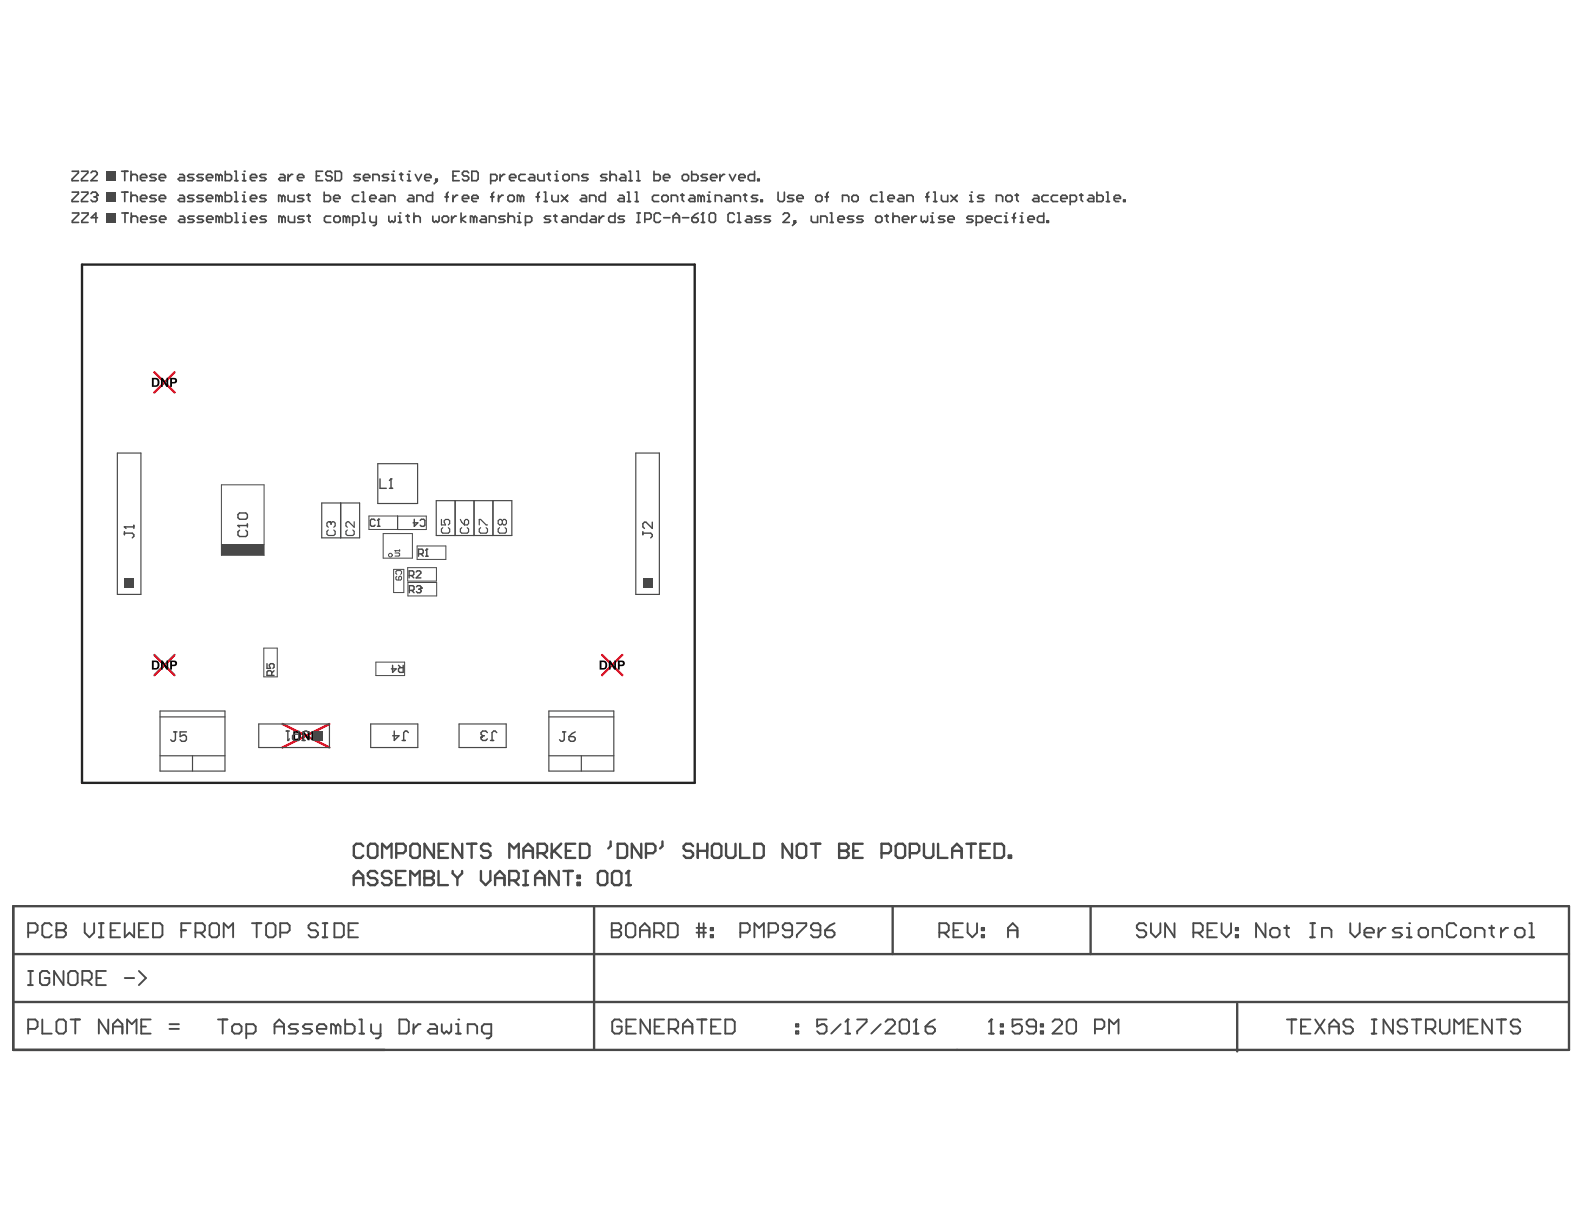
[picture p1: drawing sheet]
<svg xmlns="http://www.w3.org/2000/svg" width="279mm" height="216mm" viewBox="0 0 279 216" stroke-linecap="round" stroke-linejoin="round" font-family="sans-serif">
<path d="M27.2 65.7l3.6 3.5M30.8 65.7l-3.6 3.5M27.2 115.5l3.6 3.6M30.8 115.5l-3.6 3.6M106.2 115.5l3.6 3.6M109.8 115.5l-3.6 3.6M49.8 127.7l8.3 4.2M58.1 127.7l-8.3 4.2" fill="none" stroke="#ee0e22" stroke-width=".42"/>
<g fill="#000">
<path d="M28.4 66.6h.3l.7 1.1v-1.1h.3v1.6h-.4l-.6-1v1h-.3zM28.4 116.5h.3l.7 1.1v-1.1h.3v1.6h-.4l-.6-1v1h-.3zM107.4 116.5h.3l.7 1.1v-1.1h.2v1.6h-.3l-.6-1v1h-.3zM53.3 129h.4l.6 1.1v-1.1h.3v1.6h-.3l-.7-1.1v1.1h-.3z"/>
<path d="M26.8 66.6l.8 .1 .4 .2 .1 .6-.2 .6-1.1 .1zM27.1 66.9v1.1l.5-.1 .2-.2-.1-.6-.1-.2z"/>
<path d="M30 66.6l.9 .1 .3 .3-.2 .5-.7 .1v.6h-.3zM30.3 66.9v.5l.6-.1-.1-.3z"/>
<path d="M26.8 116.5h.8l.4 .2 .1 .7-.2 .6-1.1 .1zM27.1 116.8v1h.5l.2-.3-.1-.5-.1-.2z"/>
<path d="M30 116.5h.9l.3 .4-.2 .5-.7 .1v.6h-.3zM30.3 116.8v.4l.6-.1-.1-.3z"/>
<path d="M105.8 116.5h.8l.3 .2 .2 .7-.3 .6-1 .1zM106.1 116.8v1h.5l.2-.3-.1-.5-.2-.2z"/>
<path d="M109 116.5h.9l.3 .4-.2 .5-.7 .1v.6h-.3zM109.3 116.8v.4l.6-.1-.1-.3z"/>
<path d="M51.7 129h.9l.3 .2 .2 .6-.3 .6-.3 .2h-.8zM52.1 129.3v1h.5l.1-.3v-.6l-.2-.1z"/>
<path d="M55 129h.9l.3 .3-.2 .6-.7 .1v.6h-.3zM55.3 129.3v.4l.5-.1-.1-.3z"/>
</g>
<path d="M14.5 46.7h108v91.4h-108z" fill="none" stroke="#242424" stroke-width=".42"/>
<path d="M39.1 85.5h7.5v12.4h-7.5zM39.1 96.1h7.5M65.1 91h10.1v2.4h-10.1zM67.6 94.1h5.1v4.4h-5.1zM70.1 91v2.4M73.6 96.3h5v2.4h-5zM46.5 114.3h2.4v5.1h-2.4zM66.3 116.8h5.1v2.4h-5.1zM69.4 100.4h1.8v4.1h-1.8zM71.9 100.1h5.1v2.4h-5.1zM72 102.7h5v2.4h-5z" fill="none" stroke="#484848" stroke-width=".18"/>
<g fill="none" stroke="#484848" stroke-width=".21">
<path d="M20.7 79.9h4.2v24.9h-4.2zM112.1 79.9h4.2v24.9h-4.2zM56.7 88.7h6.7v6.2h-6.7zM60.1 88.7v6.2M66.6 81.8h7.1v7h-7.1zM76.9 88.3h13.4v6.2h-13.4zM80.3 88.3v6.2M83.6 88.3v6.2M87 88.3l-.1 6.2M28.2 125.4h11.5v10.6h-11.5zM28.2 133.3h11.5M28.2 126.5h11.5"/>
<path d="M34 133.3v2.7M45.6 127.7h12.5v4.2h-12.5zM65.4 127.7h8.3v4.2h-8.3zM81 127.7h8.3v4.2h-8.3zM96.8 125.4h11.5v10.6h-11.5zM96.8 133.3h11.5M96.8 126.5h11.5M102.5 133.3v2.7"/>
</g>
<path d="M2.3 159.8h274.5v25.4h-274.5zM104.8 159.8v25.4M157.5 159.8v8.5M192.4 159.8v8.5M2.3 176.7h274.4M2.3 168.3h274.5M218.2 177v8.5" fill="none" stroke="#484848" stroke-width=".42"/>
<g fill="#484848">
<path d="M113.4 101.9h1.7v1.7h-1.7z" fill-rule="evenodd"/>
<path d="M18.7 33.9h1.7v1.7h-1.7z" fill-rule="evenodd"/>
<path d="M18.7 30.2h1.7v1.7h-1.7z" fill-rule="evenodd"/>
<path d="M55.2 128.9h1.7v1.7h-1.7z" fill-rule="evenodd"/>
<path d="M21.9 101.9h1.7v1.7h-1.7z" fill-rule="evenodd"/>
<path d="M18.8 37.6h1.7v1.6h-1.7z" fill-rule="evenodd"/>
<path d="M39.1 96.1h7.5v1.8h-7.5z" fill-rule="evenodd"/>
</g>
<g fill="none" stroke="#484848" stroke-width=".33">
<path d="M223.2 162.8v2.5l-1.6-2.5v2.5M224 164.1l.5-.4h.8l.4 .4v.8l-.4 .4h-.8l-.5-.4zM226.5 163.7h.9M227 163.3v1.6l.4 .4M231.1 165.3h.8M231.1 162.8h.8M231.5 162.8v2.5M233.2 165.3v-1.6h1.2l.4 .4v1.2M238.2 162.8v1.7l.8 .8 .8-.8v-1.7M240.7 164.5h1.6v-.4l-.4-.4h-.8l-.4 .4v.8l.4 .4h.8M243.2 163.7v1.6M244.4 163.7h-.4l-.8 .8"/>
<path d="M247.3 163.7h-1.2l-.4 .4 .4 .4h.8l.4 .4-.4 .4h-1.2M248.1 165.3h.9M248.1 163.7h.5v1.6"/>
</g>
<circle cx="248.6" cy="162.8" r=".17" fill="#484848"/>
<g fill="none" stroke="#484848" stroke-width=".33">
<path d="M7.5 179.8v2.5h1.6M12.4 179.8h1.7M13.3 179.8v2.5M19.1 179.8v2.5l-1.7-2.5v2.5M26.6 179.8h-1.7v2.5h1.7M107.9 162.8v2.5h1.3l.4-.4v-.4l-.4-.4h-1.3M112.1 179.8h-1.6v2.5h1.6M114.6 179.8v2.5l-1.6-2.5v2.5M117.1 179.8h-1.6v2.5h1.6M123 179.8h1.6M123.8 179.8v2.5M127.1 179.8h-1.7v2.5h1.7"/>
<path d="M127.9 179.8h1.3l.4 .4v1.7l-.4 .4h-1.3zM177.8 165.3v-1.6l.8-.9 .9 .9v1.6M177.8 164.1h1.7M250.6 163.7h.9l.4 .4v.8l-.4 .4h-.9l-.4-.4v-.8zM252.7 165.3v-1.6h1.3l.4 .4v1.2M256.9 163.3l-.4-.5h-.9l-.4 .5v1.6l.4 .4h.9l.4-.4M257.7 164.1l.4-.4h.9l.4 .4v.8l-.4 .4h-.9l-.4-.4zM260.2 165.3v-1.6h1.2l.5 .4v1.2M262.7 163.7h.8M263.1 163.3v1.6l.4 .4M264.8 163.7v1.6M266 163.7h-.4l-.8 .8"/>
<path d="M267.3 164.1l.4-.4h.8l.4 .4v.8l-.4 .4h-.8l-.4-.4zM269.8 165.3h.8M269.8 162.8h.4v2.5M5 181.5h1.2l.4-.4v-.9l-.4-.4h-1.2v2.5M10 180.2l.4-.4h.8l.4 .4v1.7l-.4 .4h-.8l-.4-.4zM19.9 182.3v-1.6l.9-.9 .8 .9v1.6M19.9 181.1h1.7M22.4 182.3v-2.5l.9 .9 .8-.9v2.5M24.9 181.1h.8M29.9 181.5h1.7M29.9 180.7h1.7M109.7 180.2l-.5-.4h-.8l-.4 .4v1.7l.4 .4h.8l.5-.4v-.8h-.9"/>
<path d="M110.5 181.1h.8M115.5 181.1h.8M118 181.5h1.2l.4-.4v-.9l-.4-.4h-1.2v2.5M118.8 181.5l.8 .8M120.5 181.1h1.6M120.5 182.3v-1.6l.8-.9 .8 .9v1.6M125.4 181.1h.9M140.4 181.9h.4v.4h-.4zM140.4 180.7h.4v.4h-.4z"/>
</g>
<path d="M69.7 97.1h.1M69.7 97.5h.7l.1 .2-.1 .4h-.7M69.7 97.1h.8M69.7 97.1l.1 .2M70.5 97v.3M70 101.3l-.2-.2v-.3l.2-.2h.7l.1 .2v.3l-.1 .2M70 101.6l-.2 .2v.3l.2 .2h.7l.1-.2v-.3l-.3-.2-.2 .2v.5" fill="none" stroke="#484848" stroke-width=".18"/>
<g fill="none" stroke="#484848" stroke-width=".25">
<path d="M21.9 92.9h.1M21.9 94h1.4l.3 .3v.3l-.3 .3M21.9 93.8v.5M21.9 92.9h1.7M21.9 92.9l.3 .3M23.6 92.7v.5M42 92.7h.1M42 90.8l.3-.3h1.1l.2 .3v.5l-.2 .3h-1.1l-.3-.3zM42 92.7h1.6M42 92.7l.3 .3M42.3 93.5l-.3 .3v.6l.3 .2h1.1l.2-.2v-.6l-.2-.3M43.6 92.4v.6"/>
<path d="M66.2 91.8l-.3-.2h-.4l-.2 .2v.8l.2 .2h.4l.3-.2M66.6 92.8h.4M66.8 91.6h.1M66.8 91.6v1.2M66.8 91.6l-.2 .2M67 84.5v1.6h1.1M68.7 86.1h.5M69 84.5h.1M69 84.5v1.6M69 84.5l-.3 .2M73.1 91.6v1.2l.6-.6h-.8M73.8 97.7h.6l.3-.2v-.4l-.3-.2h-.6v1.2"/>
<path d="M74.1 91.8l.2-.2h.4l.2 .2v.8l-.2 .2h-.4l-.2-.2M74.2 97.7l.5 .4M75.1 98.1h.4M75.3 96.9h.1M75.3 96.9l-.2 .2M75.3 96.9v1.2M113.4 94h1.4l.3 .3v.3l-.3 .3M113.4 93.8v.5M115.1 92.1v1.1l-1.2-1.1h-.2l-.3 .3v.5l.3 .3M47.1 117.1v.8h.6l-.2-.4v-.2l.2-.2h.4l.2 .2v.4l-.2 .2M47.9 119.1v-.6l-.2-.2h-.4l-.2 .2v.6h1.2M48.3 118.3l-.4 .4"/>
<path d="M69.3 117.4v1.2l.6-.6h-.9M70.3 117.4l.4 .4M71.1 117.4v1.2h-.6l-.2-.2v-.4l.2-.2h.6M72.2 101.5h.6l.2-.2v-.4l-.2-.2h-.6v1.2M72.2 104.1h.6l.2-.2v-.4l-.2-.2h-.6v1.3M72.6 101.5l.4 .4M72.6 104.1l.4 .5M73.4 100.9l.2-.2h.4l.2 .2v.2l-.8 .8h.8M73.4 103.5l.3-.2h.4l.2 .2v.2M73.9 103.9h.2M74.1 103.9l.2 .2v.2l-.2 .3h-.4l-.3-.3M74.3 103.7h.1"/>
<path d="M74.3 103.7l-.2 .2M30.7 129.1h.5M30.9 129.1v1.4l-.2 .3h-.3l-.3-.3M32.9 129.1h-1.1v.8l.5-.2h.3l.3 .2v.6l-.3 .3h-.6l-.2-.3M69.5 128.9v1.7l.9-.8h-1.1M70.9 130.6h.6M72 129.2l-.2-.3h-.3l-.3 .3v1.4M84.9 130.1h.1M84.9 130.1v.2l.2 .3h.6l.3-.3M85.1 129.8h.3M85.1 129.8l-.2 .3M86 129.2l-.3-.3h-.6l-.2 .3v.3l.2 .3"/>
<path d="M86.5 130.6h.6M87.6 129.2l-.3-.3h-.2l-.3 .3v1.4"/>
</g>
<g fill="none" stroke="#484848" stroke-width=".21">
<path d="M57.9 93.5l-.2 .2v.5l.2 .3h1l.2-.3v-.5l-.2-.2M58.1 92h.1M58.1 92h-.2l-.2 .3v.5l.2 .2M58.1 92l.3 .3M58.4 92.3l.2-.3h.3l.2 .3v.5l-.2 .2M58.4 92.3v.2M61.3 93.5l-.3 .2v.5l.3 .3h.9l.3-.3v-.5l-.3-.2M62.5 92v1l-1-1h-.2l-.3 .3v.5l.3 .2M77.9 91.6v1h.7l-.3-.5v-.2l.3-.3h.5l.2 .3v.4l-.2 .3M78.1 93.1l-.2 .2v.5l.2 .2h1l.2-.2v-.5l-.2-.2M81.2 91.6l.2 .5 .5 .5M81.4 93.1l-.2 .2v.5l.2 .2h1l.3-.2v-.5l-.3-.2"/>
<path d="M82.2 91.6h.2l.3 .3v.4l-.3 .3h-.5v-.7zM84.5 92.6v-1h.3l.9 1h.3M84.8 93.1l-.3 .2v.5l.3 .2h.9l.3-.2v-.5l-.3-.2M88.1 93.1l-.2 .2v.5l.2 .2h1l.2-.2v-.5l-.2-.2M88.6 91.9l-.2-.3h-.3l-.2 .3v.4l.2 .3h.3l.2-.3M88.6 91.9l.2-.3h.3l.2 .3v.4l-.2 .3h-.3l-.2-.3M88.6 91.9v.4"/>
</g>
<g fill="none" stroke="#484848" stroke-width=".29">
<path d="M12.7 30.2h1.1v.3l-1.1 1.1v.3h1.1M12.7 33.9h1.1v.3l-1.1 1.1v.3h1.1M12.8 37.6h1.1v.2l-1.1 1.2v.2h1.1M14.4 30.2h1.1v.3l-1.1 1.1v.3h1.1M14.4 33.9h1.1v.3l-1.1 1.1v.3h1.1M14.4 37.6h1.1v.2l-1.1 1.2v.2h1.1M16 30.5l.3-.3h.6l.3 .3v.3l-1.2 1.1h1.2M16 34.2l.3-.3h.6l.3 .3v.2M16.6 34.7h.3M16.9 34.7l.3 .3v.3l-.3 .3h-.6l-.3-.3M17.2 34.4h.1M17.2 34.4l-.3 .3"/>
<path d="M17.2 38.4h-1.1l.8-.8v1.6M21.4 30.2h1.2M21.4 33.9h1.2M21.5 37.6h1.1M22 30.2v1.7M22 33.9v1.7M22 37.6v1.6M23.1 30.2v1.7M23.1 33.9v1.7M23.1 31l.3-.2h.5l.3 .2v.9M23.1 34.7l.3-.3h.5l.3 .3v.9M23.2 37.6v1.6"/>
<path d="M23.2 38.4l.2-.3h.6l.3 .3v.8M24.8 31.3h1.1v-.3l-.3-.2h-.6l-.2 .2v.6l.2 .3h.6M24.8 35h1.1v-.3l-.3-.3h-.6l-.2 .3v.6l.2 .3h.6M24.8 38.7h1.1v-.3l-.3-.3h-.5l-.3 .3v.6l.3 .2h.5M27.5 30.8h-.8l-.3 .2 .3 .3h.6l.2 .3-.2 .3h-.9M27.5 34.4h-.8l-.3 .3 .3 .3h.6l.2 .3-.2 .3h-.9M27.6 38.1h-.8l-.3 .3 .3 .3h.5l.3 .3-.3 .2h-.8M28.1 31.3h1.1v-.3l-.3-.2h-.5l-.3 .2v.6l.3 .3h.5M28.1 35h1.1v-.3l-.3-.3h-.5l-.3 .3v.6l.3 .3h.5M28.1 38.7h1.1v-.3l-.2-.3h-.6l-.3 .3v.6l.3 .2h.6M31.7 30.8h.6l.2 .2v.9h-.8l-.3-.3 .3-.3h.8M31.7 34.4h.6l.2 .3v.9h-.8l-.3-.3 .3-.3h.8"/>
<path d="M31.7 38.1h.6l.3 .3v.8h-.9l-.2-.2 .2-.3h.9M34.2 30.8h-.8l-.3 .2 .3 .3h.5l.3 .3-.3 .3h-.8M34.2 34.4h-.8l-.3 .3 .3 .3h.5l.3 .3-.3 .3h-.8M34.2 38.1h-.8l-.3 .3 .3 .3h.6l.2 .3-.2 .2h-.9M35.9 30.8h-.9l-.3 .2 .3 .3h.6l.3 .3-.3 .3h-.9M35.9 34.4h-.9l-.3 .3 .3 .3h.6l.3 .3-.3 .3h-.9M35.9 38.1h-.8l-.3 .3 .3 .3h.5l.3 .3-.3 .2h-.8M36.4 31.3h1.1v-.3l-.3-.2h-.5l-.3 .2v.6l.3 .3h.5M36.4 35h1.1v-.3l-.3-.3h-.5l-.3 .3v.6l.3 .3h.5M36.4 38.7h1.2v-.3l-.3-.3h-.6l-.3 .3v.6l.3 .2h.6M38.6 31l-.3-.2h-.2v1.1M38.6 34.7l-.3-.3h-.2v1.2"/>
<path d="M38.6 31v.9M38.6 34.7v.9M38.6 31l.3-.2 .3 .2v.9M38.6 34.7l.3-.3 .3 .3v.9M38.7 38.4l-.3-.3h-.3v1.1M38.7 38.4v.8M38.7 38.4l.2-.3 .3 .3v.8M39.7 30.2v1.7h.9l.2-.3v-.6l-.2-.2h-.9M39.7 33.9v1.7h.9l.2-.3v-.6l-.2-.3h-.9M39.8 37.6v1.6h.8l.3-.2v-.6l-.3-.3h-.8M41.4 30.2h.3v1.7M41.4 31.9h.5"/>
<path d="M41.4 33.9h.3v1.7M41.4 35.6h.5M41.4 37.6h.3v1.6M41.4 39.2h.6M42.8 30.8h.3v1.1M42.8 31.9h.5M42.8 34.4h.3v1.2M42.8 35.6h.5M42.8 39.2h.6M42.8 38.1h.3v1.1M43.1 30.2h.1M43.1 33.9h.1"/>
<path d="M43.1 37.6h.1M44.2 31.3h1.1v-.3l-.3-.2h-.6l-.2 .2v.6l.2 .3h.6M44.2 35h1.1v-.3l-.3-.3h-.6l-.2 .3v.6l.2 .3h.6M44.2 38.7h1.1v-.3l-.3-.3h-.5l-.3 .3v.6l.3 .2h.5M46.9 30.8h-.8l-.3 .2 .3 .3h.6l.2 .3-.2 .3h-.9M46.9 34.4h-.8l-.3 .3 .3 .3h.6l.2 .3-.2 .3h-.9M47 38.1h-.9l-.2 .3 .2 .3h.6l.3 .3-.3 .2h-.8M49.4 30.8h.6l.3 .2v.9h-.9l-.2-.3 .2-.3h.9M49.7 34.7l.3-.3 .3 .3v.9M49.7 34.7l-.3-.3h-.2v1.2M49.7 34.7v.9M49.7 38.4l-.2-.3h-.3v1.1"/>
<path d="M49.7 38.4v.8M49.7 38.4l.3-.3 .3 .3v.8M50.8 30.8v1.1M50.8 34.4v.9l.3 .3h.8v-1.2M50.9 38.1v.9l.2 .2h.9v-1.1M51.6 30.8h-.2l-.6 .5M52.5 31.3h1.1v-.3l-.3-.2h-.5l-.3 .2v.6l.3 .3h.5M53.6 34.4h-.8l-.3 .3 .3 .3h.5l.3 .3-.3 .3h-.8M53.6 38.1h-.8l-.3 .3 .3 .3h.5l.3 .3-.3 .2h-.8M54.1 34.4h.6M54.2 38.1h.5M54.4 34.2v1.1l.3 .3"/>
<path d="M54.5 37.8v1.2l.2 .2M55.8 31h.6M56.9 30.2h-1.1v1.7h1.1M57.2 33.9v1.7h.8l.3-.3v-.6l-.3-.3h-.8M58.3 38.1h-.8l-.3 .3v.6l.3 .2h.8M58.6 30.5l-.3-.3h-.6l-.2 .3v.3l.2 .2h.6l.3 .3v.3l-.3 .3h-.6l-.2-.3M58.8 35h1.2v-.3l-.3-.3h-.6l-.3 .3v.6l.3 .3h.6M59.1 30.2h.9l.2 .3v1.1l-.2 .3h-.9zM59.2 38.1h.5l.3 .3v.6l-.3 .2h-.5l-.3-.2v-.6zM61.1 38.4l-.3-.3h-.2v1.1M61.1 38.4v.8M61.1 38.4l.3-.3 .3 .3v.8"/>
<path d="M62.2 39.2h.8l.3-.2v-.6l-.3-.3h-.8v1.7M63.3 34.4h-.9l-.2 .3v.6l.2 .3h.9M63.6 30.8h-.9l-.3 .2 .3 .3h.6l.3 .3-.3 .3h-.9M63.8 33.9h.3v1.7M63.8 35.6h.6M63.9 37.6h.3v1.6M63.9 39.2h.5M64.1 31.3h1.1v-.3l-.3-.2h-.5l-.3 .2v.6l.3 .3h.5M65.2 35h1.1v-.3l-.3-.3h-.5l-.3 .3v.6l.3 .3h.5M65.3 38.1v.9l.2 .2h.9M65.8 31.9v-1.1h.8l.3 .2v.9M66.4 38.1v1.4l-.3 .3h-.3"/>
<path d="M67.2 34.4h.5l.3 .3v.9h-.8l-.3-.3 .3-.3h.8M68.5 30.8h-.8l-.3 .2 .3 .3h.6l.2 .3-.2 .3h-.9M68.5 35.6v-1.2h.9l.3 .3v.9M68.6 38.1v.9l.3 .2 .2-.2 .3 .2 .3-.2v-.9M69.1 30.8h.3v1.1M69.1 31.9h.6M69.4 30.2h.1M70.2 39.2h.6M70.2 38.1h.3v1.1M70.5 30.8h.5M70.5 37.6h.1M70.8 30.5v1.1l.2 .3"/>
<path d="M71.6 38.1h.6M71.9 30.8h.2v1.1M71.9 31.9h.5M71.9 37.8v1.2l.3 .2M72.1 30.2h.1M72.1 34.4h.6l.3 .3v.9h-.9l-.2-.3 .2-.3h.9M73 38.4l.3-.3h.5l.3 .3v.8M73 37.6v1.6M73.3 30.8l.5 1.1 .6-1.1M73.5 35.6v-1.2h.9l.2 .3v.9M74.9 31.3h1.1v-.3l-.3-.2h-.5l-.3 .2v.6l.3 .3h.5M76.3 33.9v1.7h-.8l-.3-.3v-.6l.3-.3h.8"/>
<path d="M76.3 38.1v.9l.3 .2 .3-.2 .3 .2 .2-.2v-.9M76.9 31.6h.2v.3h-.2zM77.1 31.9l-.5 .5M78 38.4l.3-.3h.5l.3 .3v.6l-.3 .2h-.5l-.3-.2zM78.5 34.7h.6M79.1 33.9l-.3 .3v1.4M79.7 38.1v1.1M79.9 31h.6M79.9 34.4v1.2M80.5 38.1h-.3l-.5 .6M80.7 34.4h-.2l-.6 .6M81 30.2h-1.1v1.7h1.1"/>
<path d="M81.3 37.6v1.6M81.6 35h1.1v-.3l-.3-.3h-.6l-.2 .3v.6l.2 .3h.6M82.2 38.1l-.9 .6 .9 .5M82.7 30.5l-.3-.3h-.6l-.2 .3v.3l.2 .2h.6l.3 .3v.3l-.3 .3h-.6l-.2-.3M83.2 30.2h.9l.2 .3v1.1l-.2 .3h-.9zM83.2 35h1.1v-.3l-.2-.3h-.6l-.3 .3v.6l.3 .3h.6M83.5 38.4l-.2-.3h-.3v1.1M83.5 38.4v.8M83.5 38.4l.3-.3 .3 .3v.8M84.9 38.1h.6l.3 .3v.8h-.9l-.2-.2 .2-.3h.9M86.3 39.2v-1.1h.8l.3 .3v.8M86.5 31.9h.9l.3-.3v-.6l-.3-.2h-.9v1.6"/>
<path d="M86.5 34.7h.6M87.1 33.9l-.3 .3v1.4M87.9 34.4v1.2M88.2 30.8v1.1M88.8 34.4h-.3l-.6 .6M89 30.8h-.2l-.6 .5M89.1 38.1h-.8l-.3 .3 .3 .3h.5l.3 .3-.3 .2h-.8M89.6 34.7l.3-.3h.5l.3 .3v.6l-.3 .3h-.5l-.3-.3zM89.6 38.4l.3-.3h.6l.2 .3v.8M89.6 37.6v1.6M89.9 31.3h1.1v-.3l-.3-.2h-.5l-.3 .2v.6l.3 .3h.5M91.3 39.2h.6"/>
<path d="M91.3 38.1h.3v1.1M91.6 37.6h.1M91.8 34.7l-.3-.3h-.2v1.2M91.8 34.7v.9M91.8 34.7l.3-.3 .3 .3v.9M92.6 30.8h-.8l-.3 .2v.6l.3 .3h.8M92.7 39.2h.8l.3-.2v-.6l-.3-.3h-.8v1.7M93.5 30.8h.5l.3 .2v.9h-.8l-.3-.3 .3-.3h.8M94.6 34.7h.5M94.9 30.8v.8l.2 .3h.9v-1.1M95.1 33.9l-.2 .3v1.4M96 33.9h.2v1.7"/>
<path d="M96 35.6h.5M96.5 30.8h.6M96.8 30.5v1.1l.3 .3M97.1 38.1h-.8l-.3 .3 .3 .3h.5l.3 .3-.3 .2h-.8M97.4 34.4v.9l.2 .3h.9v-1.2M97.7 38.1h.5M97.9 30.8h.3v1.1M97.9 31.9h.6M97.9 37.8v1.2l.3 .2M98.2 30.2h.1M99 34.4l1.1 1.2M99.3 31l.3-.2h.5l.3 .2v.6l-.3 .3h-.5l-.3-.3z"/>
<path d="M99.3 38.1h.6l.3 .3v.8h-.9l-.2-.2 .2-.3h.9M100.1 34.4l-1.1 1.2M100.7 39.2v-1.1h.9l.2 .3v.8M101 31.9v-1.1h.8l.3 .2v.9M102.6 34.4h.6l.2 .3v.9h-.8l-.3-.3 .3-.3h.8M103.5 37.6v1.6h-.8l-.3-.2v-.6l.3-.3h.8M103.7 30.8h-.8l-.3 .2 .3 .3h.5l.3 .3-.3 .3h-.8M104 35.6v-1.2h.8l.3 .3v.9M104.3 38.1h.6l.3 .3v.8h-.9l-.3-.2 .3-.3h.9M105.7 38.1v1.1M106.5 38.1h-.2l-.6 .6M106.8 33.9v1.7h-.9l-.2-.3v-.6l.2-.3h.9"/>
<path d="M107 30.8h-.8l-.3 .2 .3 .3h.6l.2 .3-.2 .3h-.9M107.6 31l.3-.2h.5l.3 .2v.9M107.6 30.2v1.7M108.5 37.6v1.6h-.9l-.2-.2v-.6l.2-.3h.9M109.3 34.4h.5l.3 .3v.9h-.8l-.3-.3 .3-.3h.8M109.5 30.8h.6l.3 .2v.9h-.9l-.2-.3 .2-.3h.9M110.1 38.1h-.8l-.3 .3 .3 .3h.6l.2 .3-.2 .2h-.9M110.7 33.9h.2v1.7M110.7 35.6h.5M110.9 30.2h.3v1.7M110.9 31.9h.6M112 33.9h.3v1.7"/>
<path d="M112 35.6h.6M112.3 30.2h.3v1.7M112.3 31.9h.6M112.4 37.6h.5M112.4 39.2h.5M112.6 37.6v1.6M113.7 38.7h.9l.2-.3v-.6l-.2-.2h-.9v1.6M115.4 30.2v1.7h.8l.3-.3v-.6l-.3-.2h-.8M116.2 34.4h-.8l-.3 .3v.6l.3 .3h.8M116.5 37.8l-.3-.2h-.5l-.3 .2v1.2l.3 .2h.5l.3-.2M116.7 34.7l.3-.3h.6l.3 .3v.6l-.3 .3h-.6l-.3-.3zM117 31.3h1.1v-.3l-.2-.2h-.6l-.3 .2v.6l.3 .3h.6"/>
<path d="M117.1 38.4h1.1M118.4 35.6v-1.2h.8l.3 .3v.9M118.7 38.4h1.1M118.7 39.2v-1.1l.6-.5 .5 .5v1.1M120.1 34.4h.5M120.3 31l.3-.2h.6l.3 .2v.6l-.3 .3h-.6l-.3-.3zM120.3 34.2v1.1l.3 .3M120.4 38.4h1.1M121.7 34.4h.6l.3 .3v.9h-.9l-.2-.3 .2-.3h.9M122 30.2v1.7h.8l.3-.3v-.6l-.3-.2h-.8M122.1 38.4h.8l.3 .3v.3l-.3 .2h-.6l-.2-.2zM123.2 37.6l-.6 .2-.5 .6"/>
<path d="M123.7 34.7l-.3-.3h-.3v1.2M123.7 34.7v.9M123.7 34.7l.2-.3 .3 .3v.9M123.7 39.2h.6M124 37.6h.1M124 37.6v1.6M124 37.6l-.3 .2M124.8 30.8h-.9l-.2 .2 .2 .3h.6l.3 .3-.3 .3h-.8M124.8 35.6h.5M124.8 34.4h.3v1.2M125.1 33.9h.1M125.3 31.3h1.1v-.3l-.2-.2h-.6l-.3 .2v.6l.3 .3h.6"/>
<path d="M125.4 37.6h.5l.3 .2v1.2l-.3 .2h-.5l-.3-.2v-1.2zM126.2 35.6v-1.2h.8l.3 .3v.9M127 30.8v1.1M127.8 30.8h-.3l-.5 .5M128.1 34.4h.6l.2 .3v.9h-.8l-.3-.3 .3-.3h.8M128.7 30.8l.5 1.1 .6-1.1M129.5 35.6v-1.2h.8l.3 .3v.9M129.5 37.8l-.2-.2h-.6l-.3 .2v1.2l.3 .2h.6l.2-.2M130.1 37.6h.3v1.6M130.1 39.2h.5M130.3 31.3h1.1v-.3l-.2-.2h-.6l-.3 .2v.6l.3 .3h.6M131.2 34.4h.5"/>
<path d="M131.4 34.2v1.1l.3 .3M131.7 38.1h.6l.3 .3v.8h-.9l-.2-.2 .2-.3h.9M133.1 30.2v1.7h-.8l-.3-.3v-.6l.3-.2h.8M133.6 31.6h.3v.3h-.3zM133.6 34.4h-.8l-.3 .3 .3 .3h.6l.2 .3-.2 .3h-.9M134.2 35.3h.3v.3h-.3zM134.2 38.1h-.8l-.3 .3 .3 .3h.6l.2 .3-.2 .2h-.9M135.9 38.1h-.8l-.3 .3 .3 .3h.5l.3 .3-.3 .2h-.8M137.2 33.9v1.4l.3 .3h.6l.3-.3v-1.4M138.1 37.8l.3-.2h.5l.3 .2v.3l-1.1 1.1h1.1M140 34.4h-.8l-.3 .3 .3 .3h.5l.3 .3-.3 .3h-.8M140.1 39h.2v.2h-.2z"/>
<path d="M140.3 39.2l-.5 .6M140.6 35h1.1v-.3l-.3-.3h-.6l-.2 .3v.6l.2 .3h.6M143.1 38.1v.9l.3 .2h.8v-1.1M144.2 34.4h.5l.3 .3v.6l-.3 .3h-.5l-.3-.3v-.6zM144.8 39.2v-1.1h.8l.3 .3v.8M145.6 34.7h.5M146.1 33.9l-.3 .3v1.4M146.4 37.6h.3v1.6M146.4 39.2h.6M147.8 38.7h1.1v-.3l-.3-.3h-.5l-.3 .3v.6l.3 .2h.5M148.6 35.6v-1.2h.8l.3 .3v.9M150.5 34.4h.6l.3 .3v.6l-.3 .3h-.6l-.2-.3v-.6z"/>
<path d="M150.6 38.1h-.8l-.3 .3 .3 .3h.5l.3 .3-.3 .2h-.8M152.2 38.1h-.8l-.3 .3 .3 .3h.6l.2 .3-.2 .2h-.9M154.7 34.4h-.8l-.3 .3v.6l.3 .3h.8M154.7 38.1h.6l.3 .3v.6l-.3 .2h-.6l-.2-.2v-.6zM155.3 33.9h.2v1.7M155.3 35.6h.5M156.1 38.1h.6M156.4 37.8v1.2l.3 .2M156.6 35h1.1v-.3l-.2-.3h-.6l-.3 .3v.6l.3 .3h.6M157.5 38.4l.3-.3h.5l.3 .3v.8M157.5 37.6v1.6M158.6 34.4h.5l.3 .3v.9h-.8l-.3-.3 .3-.3h.8"/>
<path d="M159.2 38.7h1.1v-.3l-.3-.3h-.6l-.2 .3v.6l.2 .2h.6M160 35.6v-1.2h.8l.3 .3v.9M160.8 38.1v1.1M161.7 38.1h-.3l-.6 .6M162.5 38.1v.9l.3 .2 .2-.2 .3 .2 .3-.2v-.9M163.3 34.7h.5M163.8 33.9l-.2 .3v1.4M164.2 39.2h.5M164.2 38.1h.2v1.1M164.4 37.6h.1M164.7 33.9h.2v1.7M164.7 35.6h.5"/>
<path d="M166.1 34.4v.9l.2 .3h.9v-1.2M166.7 38.1h-.9l-.3 .3 .3 .3h.6l.3 .3-.3 .2h-.9M167.2 38.7h1.1v-.3l-.3-.3h-.5l-.3 .3v.6l.3 .2h.5M167.7 34.4l1.1 1.2-.5-.6M168.8 34.4l-1.1 1.2M171 35.6h.6M171 34.4h.3v1.2M171.3 33.9h.1M171.6 38.1h-.8l-.3 .3 .3 .3h.6l.2 .3-.2 .2h-.9M172.2 39.2h.8l.3-.2v-.6l-.3-.3h-.8v1.7M173.5 34.4h-.8l-.3 .3 .3 .3h.6l.2 .3-.2 .3h-.9M173.9 38.7h1.1v-.3l-.3-.3h-.6l-.2 .3v.6l.2 .2h.6"/>
<path d="M175.8 35.6v-1.2h.8l.3 .3v.9M176.6 38.1h-.8l-.3 .3v.6l.3 .2h.8M177.2 39.2h.5M177.2 38.1h.3v1.1M177.4 34.7l.3-.3h.5l.3 .3v.6l-.3 .3h-.5l-.3-.3zM177.5 37.6h.1M178.6 38.4h.5M179.1 34.4h.5M179.1 37.6l-.3 .2v1.4M179.4 34.2v1.1l.2 .3M179.9 39.2h.6M179.9 38.1h.3v1.1"/>
<path d="M180.2 37.6h.1M181.3 38.7h1.1v-.3l-.2-.3h-.6l-.3 .3v.6l.3 .2h.6M182.4 34.4h.6l.2 .3v.9h-.8l-.3-.3 .3-.3h.8M184.1 37.6v1.6h-.8l-.3-.2v-.6l.3-.3h.8M184.7 39h.2v.2h-.2zM184.9 34.4h-.8l-.3 .3v.6l.3 .3h.8M186.6 34.4h-.9l-.3 .3v.6l.3 .3h.9M187.1 35h1.1v-.3l-.3-.3h-.5l-.3 .3v.6l.3 .3h.5M188.8 35.6h.8l.3-.3v-.6l-.3-.3h-.8v1.7M190.4 34.4h.6M190.7 34.2v1.1l.3 .3M192.1 34.4h.5l.3 .3v.9h-.8l-.3-.3 .3-.3h.8"/>
<path d="M193.5 33.9v1.7h.8l.3-.3v-.6l-.3-.3h-.8M195.1 33.9h.3v1.7M195.1 35.6h.6M196.5 35h1.1v-.3l-.2-.3h-.6l-.3 .3v.6l.3 .3h.6M198.2 35.3h.3v.3h-.3z"/>
</g>
<circle cx="107.9" cy="164.1" r=".17" fill="#484848"/>
<g fill="none" stroke="#484848" stroke-width=".33">
<path d="M107.9 162.8h1.3l.4 .5v.4l-.4 .4h-1.3M110.4 163.3l.4-.5h.8l.5 .5v1.6l-.5 .4h-.8l-.4-.4zM112.9 164.1h1.7M112.9 165.3v-1.6l.8-.9 .9 .9v1.6M115.4 164.5h1.2l.5-.4v-.8l-.5-.5h-1.2v2.5M116.2 164.5l.9 .8M117.9 162.8h1.2l.4 .5v1.6l-.4 .4h-1.2zM122.9 164.5h1.6M122.9 163.7h1.6M123.3 162.8v2.5M124.1 162.8v2.5M125.4 163.7h.4v.4h-.4z"/>
<path d="M125.4 164.9h.4v.4h-.4zM130.6 164.5h1.2l.4-.4v-.8l-.4-.5h-1.2v2.5M133.1 165.3v-2.5l.8 .9 .8-.9v2.5M135.6 164.5h1.2l.4-.4v-.8l-.4-.5h-1.2v2.5M139.7 164.1h-1.2l-.4-.4v-.4l.4-.5h.8l.4 .5v1.6l-.4 .4h-.8l-.4-.4M140.6 162.8h1.6v.5l-1.6 1.6v.4M144.7 164.1h-1.2l-.5-.4v-.4l.5-.5h.8l.4 .5v1.6l-.4 .4h-.8l-.5-.4M145.5 164.1h1.3l.4 .4v.4l-.4 .4h-.8l-.5-.4zM147.2 162.8l-.8 .5-.9 .8"/>
</g>
<path d="M105.5 154l.4-.4h.8l.4 .4v1.7l-.4 .4h-.8l-.4-.4zM107.9 154l.5-.4h.8l.4 .4v1.7l-.4 .4h-.8l-.5-.4zM110.4 156.1h.9M110.9 153.6v2.5" fill="none" stroke="#484848" stroke-width=".42"/>
<circle cx="110.9" cy="153.6" r=".21" fill="#484848"/>
<path d="M110.9 153.6l-.5 .4" fill="none" stroke="#484848" stroke-width=".42"/>
<path d="M174.9 179.8v2.5M174.4 182.3h.9" fill="none" stroke="#484848" stroke-width=".33"/>
<circle cx="174.9" cy="179.8" r=".17" fill="#484848"/>
<g fill="none" stroke="#484848" stroke-width=".33">
<path d="M5 171.3h.8M5 173.8h.8M5.4 171.3v2.5M8.7 171.7l-.4-.4h-.8l-.5 .4v1.6l.5 .5h.8l.4-.5v-.8h-.8M11.2 171.3v2.5l-1.7-2.5v2.5M12 171.7l.4-.4h.9l.4 .4v1.6l-.4 .5h-.9l-.4-.5zM14.5 172.9h1.3l.4-.4v-.8l-.4-.4h-1.3v2.5M15.4 172.9l.8 .9M17 172.5h.8M18.7 171.3h-1.7v2.5h1.7M22 172.5h1.7M24.5 171.3l1.2 1.2-1.2 1.3"/>
<path d="M145.8 179.8h-1.7v1.3l.9-.4h.4l.4 .4v.8l-.4 .4h-.9l-.4-.4M149.5 179.8v2.5M165.7 164.5h1.2l.4-.4v-.8l-.4-.5h-1.2v2.5M166.5 164.5l.8 .8M168.2 164.1h.8M169.8 162.8h-1.6v2.5h1.6M170.7 162.8v1.7l.8 .8 .8-.8v-1.7M173.2 164.9h.4v.4h-.4zM173.2 163.7h.4v.4h-.4zM174.9 179.8l-.5 .4M180.3 179.8h-1.7v1.3l.8-.4h.4l.5 .4v.8l-.5 .4h-.8l-.4-.4M148.3 180.7l-1.7 1.6"/>
<path d="M149.1 182.3h.9M176.5 180.7h.4v.4h-.4zM176.5 181.9h.4v.4h-.4zM182.7 181.1h-1.2l-.4-.4v-.5l.4-.4h.8l.4 .4v1.7l-.4 .4h-.8l-.4-.4M183.6 180.7h.4v.4h-.4zM183.6 181.9h.4v.4h-.4zM185.7 180.2l.4-.4h.8l.4 .4v.5l-1.6 1.6h1.6M188.1 180.2l.5-.4h.8l.4 .4v1.7l-.4 .4h-.8l-.5-.4zM193.1 181.5h1.3l.4-.4v-.9l-.4-.4h-1.3v2.5M195.6 182.3v-2.5l.9 .9 .8-.9v2.5"/>
</g>
<path d="M99.3 129.1h.5M99.5 129.1v1.4l-.2 .3h-.3l-.3-.3M100.4 129.9h.8l.3 .3v.3l-.3 .3h-.6l-.2-.3zM101.5 129.1l-.6 .3-.5 .5" fill="none" stroke="#484848" stroke-width=".25"/>
<circle cx="149.5" cy="179.8" r=".17" fill="#484848"/>
<path d="M149.5 179.8l-.4 .4M151.2 179.8h1.7v.4l-1.7 1.7v.4M161.6 179.8v2.5M155.4 180.7l-1.7 1.6M156.2 180.2l.4-.4h.8l.4 .4v.5l-1.6 1.6h1.6M158.7 180.2l.4-.4h.8l.4 .4v1.7l-.4 .4h-.8l-.4-.4zM161.2 182.3h.8" fill="none" stroke="#484848" stroke-width=".33"/>
<circle cx="161.6" cy="179.8" r=".17" fill="#484848"/>
<g fill="none" stroke="#484848" stroke-width=".33">
<path d="M38.4 179.8h1.7M39.3 179.8v2.5M60.9 179.8v2.5h1.2l.5-.4v-.8l-.5-.4h-1.2M63.4 179.8h.4v2.5M70.4 179.8h1.3l.4 .4v1.7l-.4 .4h-1.3zM161.6 179.8l-.4 .4M164.9 179.8l-.8 .4-.9 .9M40.9 181.1l.5-.4h.8l.4 .4v.8l-.4 .4h-.8l-.5-.4zM43.4 182.3h1.3l.4-.4v-.8l-.4-.4h-1.3v2.4M48.4 181.1h1.7M48.4 182.3v-1.6l.9-.9 .8 .9v1.6M52.6 180.7h-1.3l-.4 .4 .4 .4h.9l.4 .4-.4 .4h-1.3"/>
<path d="M55.1 180.7h-1.3l-.4 .4 .4 .4h.9l.4 .4-.4 .4h-1.3M55.9 181.5h1.7v-.4l-.5-.4h-.8l-.4 .4v.8l.4 .4h.8M59.2 181.1l-.4-.4h-.4v1.6M59.2 181.1v1.2M59.2 181.1l.4-.4 .5 .4v1.2M63.4 182.3h.8M65.5 180.7v1.2l.4 .4h1.2M67.1 180.7v2l-.4 .4h-.4M72.9 180.7v1.6M74.2 180.7h-.4l-.9 .8M75.8 180.7h.9l.4 .4v1.2h-1.3l-.4-.4 .4-.4h1.3M77.9 180.7v1.2l.4 .4 .5-.4 .4 .4 .4-.4v-1.2"/>
<path d="M80.4 182.3h.8M80.4 180.7h.4v1.6M163.2 181.1h1.3l.4 .4v.4l-.4 .4h-.8l-.5-.4z"/>
</g>
<circle cx="80.8" cy="179.8" r=".17" fill="#484848"/>
<path d="M202.2 163.3l-.4-.5h-.9l-.4 .5v.4l.4 .4h.9l.4 .4v.4l-.4 .4h-.9l-.4-.4M203 162.8v1.7l.8 .8 .9-.8v-1.7M207.2 162.8v2.5l-1.7-2.5v2.5M210.5 164.5h1.2l.5-.4v-.8l-.5-.5h-1.2v2.5M211.3 164.5l.9 .8M213 164.1h.8M214.6 162.8h-1.6v2.5h1.6M215.5 162.8v1.7l.8 .8 .8-.8v-1.7M218 163.7h.4v.4h-.4zM218 164.9h.4v.4h-.4zM82.5 182.3v-1.6h1.2l.5 .4v1.2M86.7 182.3h-1.3l-.4-.4v-.8l.4-.4h1.3v2l-.5 .4h-.4" fill="none" stroke="#484848" stroke-width=".33"/>
<path d="M62.4 156.1v-1.6l.8-.9 .9 .9v1.6M62.4 154.9h1.7M66.5 154l-.4-.4h-.8l-.4 .4v.5l.4 .4h.8l.4 .4v.4l-.4 .4h-.8l-.4-.4M69 154l-.4-.4h-.8l-.4 .4v.5l.4 .4h.8l.4 .4v.4l-.4 .4h-.8l-.4-.4M69.9 154.9h.8M71.5 153.6h-1.6v2.5h1.6M72.4 156.1v-2.5l.8 .9 .8-.9v2.5M74.9 153.6v2.5h1.2l.4-.4v-.4l-.4-.4h-1.2" fill="none" stroke="#484848" stroke-width=".42"/>
<circle cx="74.9" cy="154.9" r=".21" fill="#484848"/>
<g fill="none" stroke="#484848" stroke-width=".42">
<path d="M64.1 149.2l-.4-.4h-.9l-.4 .4v1.7l.4 .4h.9l.4-.4M64.9 149.2l.4-.4h.9l.4 .4v1.7l-.4 .4h-.9l-.4-.4zM67.4 151.3v-2.5l.8 .9 .9-.9v2.5M69.9 150.5h1.2l.5-.4v-.9l-.5-.4h-1.2v2.5M72.4 149.2l.4-.4h.8l.4 .4v1.7l-.4 .4h-.8l-.4-.4zM74.9 153.6h1.2l.4 .4v.5l-.4 .4h-1.2M76.5 148.8v2.5l-1.6-2.5v2.5M77.4 153.6v2.5h1.6M77.4 150.1h.8M79 148.8h-1.6v2.5h1.6M79.8 153.6v.4l.9 .9M80.7 154.9v1.2"/>
<path d="M81.5 153.6v.4l-.8 .9M81.5 148.8v2.5l-1.6-2.5v2.5M82.4 148.8h1.6M83.2 148.8v2.5M84.8 153.6v1.7l.9 .8 .8-.8v-1.7M86.5 149.2l-.4-.4h-.8l-.4 .4v.5l.4 .4h.8l.4 .4v.4l-.4 .4h-.8l-.4-.4M87.3 154.9h1.7M87.3 156.1v-1.6l.9-.9 .8 .9v1.6M89.8 155.3h1.3l.4-.4v-.9l-.4-.4h-1.3v2.5M89.8 151.3v-2.5l.9 .9 .8-.9v2.5M90.6 155.3l.9 .8M92.3 153.6h.8"/>
<path d="M92.3 156.1h.8M92.3 150.1h1.7M92.3 151.3v-1.6l.9-.9 .8 .9v1.6M92.7 153.6v2.5M94.4 154.9h1.7M94.4 156.1v-1.6l.8-.9 .9 .9v1.6M94.8 150.5h1.3l.4-.4v-.9l-.4-.4h-1.3v2.5M95.7 150.5l.8 .8M97.3 148.8v2.5M97.7 150.1l1.3 1.2M98.5 153.6v2.5l-1.6-2.5v2.5M99 148.8l-1.7 1.7"/>
<path d="M99.4 153.6h1.6M99.8 150.1h.8M100.2 153.6v2.5M101.5 148.8h-1.7v2.5h1.7M101.9 154.5h.4v.4h-.4zM101.9 155.7h.4v.4h-.4zM102.3 148.8h1.3l.4 .4v1.7l-.4 .4h-1.3zM107.7 148.4v.8l-.4 .5M109 148.8h1.2l.4 .4v1.7l-.4 .4h-1.2zM113.1 148.8v2.5l-1.7-2.5v2.5M113.9 150.5h1.3l.4-.4v-.9l-.4-.4h-1.3v2.5M116.8 148.4v.8l-.4 .5"/>
<path d="M122.3 149.2l-.5-.4h-.8l-.4 .4v.5l.4 .4h.8l.5 .4v.4l-.5 .4h-.8l-.4-.4M123.1 150.1h1.6M123.1 148.8v2.5M124.7 148.8v2.5M125.6 149.2l.4-.4h.8l.4 .4v1.7l-.4 .4h-.8l-.4-.4zM128.1 148.8v2.1l.4 .4h.8l.4-.4v-2.1M130.6 148.8v2.5h1.6M133.1 148.8h1.2l.4 .4v1.7l-.4 .4h-1.2zM139.7 148.8v2.5l-1.7-2.5v2.5M140.5 149.2l.4-.4h.9l.4 .4v1.7l-.4 .4h-.9l-.4-.4zM143 148.8h1.7M143.9 148.8v2.5"/>
<path d="M148 148.8v2.5h1.3l.4-.4v-.4l-.4-.4h-1.3"/>
</g>
<circle cx="148" cy="150.1" r=".21" fill="#484848"/>
<g fill="none" stroke="#484848" stroke-width=".42">
<path d="M148 148.8h1.3l.4 .4v.5l-.4 .4h-1.3M150.5 150.1h.8M152.2 148.8h-1.7v2.5h1.7M155.5 150.5h1.2l.5-.4v-.9l-.5-.4h-1.2v2.5M158.4 148.8h.8l.4 .4v1.7l-.4 .4h-.8l-.4-.4v-1.7zM160.5 150.5h1.2l.4-.4v-.9l-.4-.4h-1.2v2.5M163 148.8v2.1l.4 .4h.8l.4-.4v-2.1M165.5 148.8v2.5h1.6M168 150.1h1.6M168 151.3v-1.6l.8-.9 .8 .9v1.6M170.5 148.8h1.6M171.3 148.8v2.5"/>
<path d="M172.9 150.1h.9M174.6 148.8h-1.7v2.5h1.7M175.4 148.8h1.3l.4 .4v1.7l-.4 .4h-1.3zM177.9 150.9h.4v.4h-.4z"/>
</g>
<path d="M50.5 128.9h.5M50.8 130.6h.1M50.8 128.9v1.7M51 130.3l-.2 .3M52.7 128.9v1.7h-.8l-.3-.3v-.5l.3-.3h.8M53.3 130.6h.5M54.4 129.2l-.3-.3h-.3l-.3 .3v1.4" fill="none" stroke="#484848" stroke-width=".25"/>
<path d="M5 164.5h1.2l.4-.4v-.8l-.4-.5h-1.2v2.5M9.1 163.3l-.4-.5h-.8l-.4 .5v1.6l.4 .4h.8l.4-.4M10 162.8v2.5h1.2l.4-.4v-.4l-.4-.4h-1.2" fill="none" stroke="#484848" stroke-width=".33"/>
<circle cx="10" cy="164.1" r=".17" fill="#484848"/>
<g fill="none" stroke="#484848" stroke-width=".33">
<path d="M10 162.8h1.2l.4 .5v.4l-.4 .4h-1.2M14.9 162.8v1.7l.9 .8 .8-.8v-1.7M17.4 162.8h.9M17.4 165.3h.9M17.8 162.8v2.5M19.5 164.1h.8M21.2 162.8h-1.7v2.5h1.7M22 162.8v2.5l.8-.8 .9 .8v-2.5M24.5 164.1h.8M26.2 162.8h-1.7v2.5h1.7M27 162.8h1.2l.5 .5v1.6l-.5 .4h-1.2zM32 164.1h.8"/>
<path d="M33.6 162.8h-1.6v2.5M34.5 164.5h1.2l.4-.4v-.8l-.4-.5h-1.2v2.5M35.3 164.5l.8 .8M37 163.3l.4-.5h.8l.4 .5v1.6l-.4 .4h-.8l-.4-.4zM39.5 165.3v-2.5l.8 .9 .8-.9v2.5M44.4 162.8h1.7M45.3 162.8v2.5M46.9 163.3l.5-.5h.8l.4 .5v1.6l-.4 .4h-.8l-.5-.4zM49.4 164.5h1.3l.4-.4v-.8l-.4-.5h-1.3v2.5M56.1 163.3l-.4-.5h-.9l-.4 .5v.4l.4 .4h.9l.4 .4v.4l-.4 .4h-.9l-.4-.4M56.9 162.8h.8M56.9 165.3h.8"/>
<path d="M57.3 162.8v2.5M59 162.8h1.2l.4 .5v1.6l-.4 .4h-1.2zM61.5 164.1h.8M63.1 162.8h-1.6v2.5h1.6M227 179.8h1.7M227.8 179.8v2.5M231.2 179.8h-1.7v2.5h1.7M232 179.8l1.6 2.5M233.6 179.8l-1.6 2.5M242 179.8h.8M242.4 179.8v2.5M245.7 179.8v2.5l-1.7-2.5v2.5"/>
<path d="M249 179.8h1.7M249.9 179.8v2.5M254 179.8v2.1l.4 .4h.9l.4-.4v-2.1M260.7 179.8h-1.7v2.5h1.7M263.1 179.8v2.5l-1.6-2.5v2.5M264 179.8h1.6M264.8 179.8v2.5M229.5 181.1h.8M234.5 181.1h1.6M234.5 182.3v-1.6l.8-.9 .8 .9v1.6M238.6 180.2l-.4-.4h-.8l-.4 .4v.5l.4 .4h.8l.4 .4v.4l-.4 .4h-.8l-.4-.4M242 182.3h.8"/>
<path d="M248.2 180.2l-.4-.4h-.9l-.4 .4v.5l.4 .4h.9l.4 .4v.4l-.4 .4h-.9l-.4-.4M251.5 181.5h1.3l.4-.4v-.9l-.4-.4h-1.3v2.5M252.3 181.5l.9 .8M256.5 182.3v-2.5l.8 .9 .9-.9v2.5M259 181.1h.8M268.1 180.2l-.4-.4h-.8l-.4 .4v.5l.4 .4h.8l.4 .4v.4l-.4 .4h-.8l-.4-.4"/>
</g>
<circle cx="68.9" cy="97.9" r=".33" fill="none" stroke="#484848" stroke-width=".18"/>
</svg>
